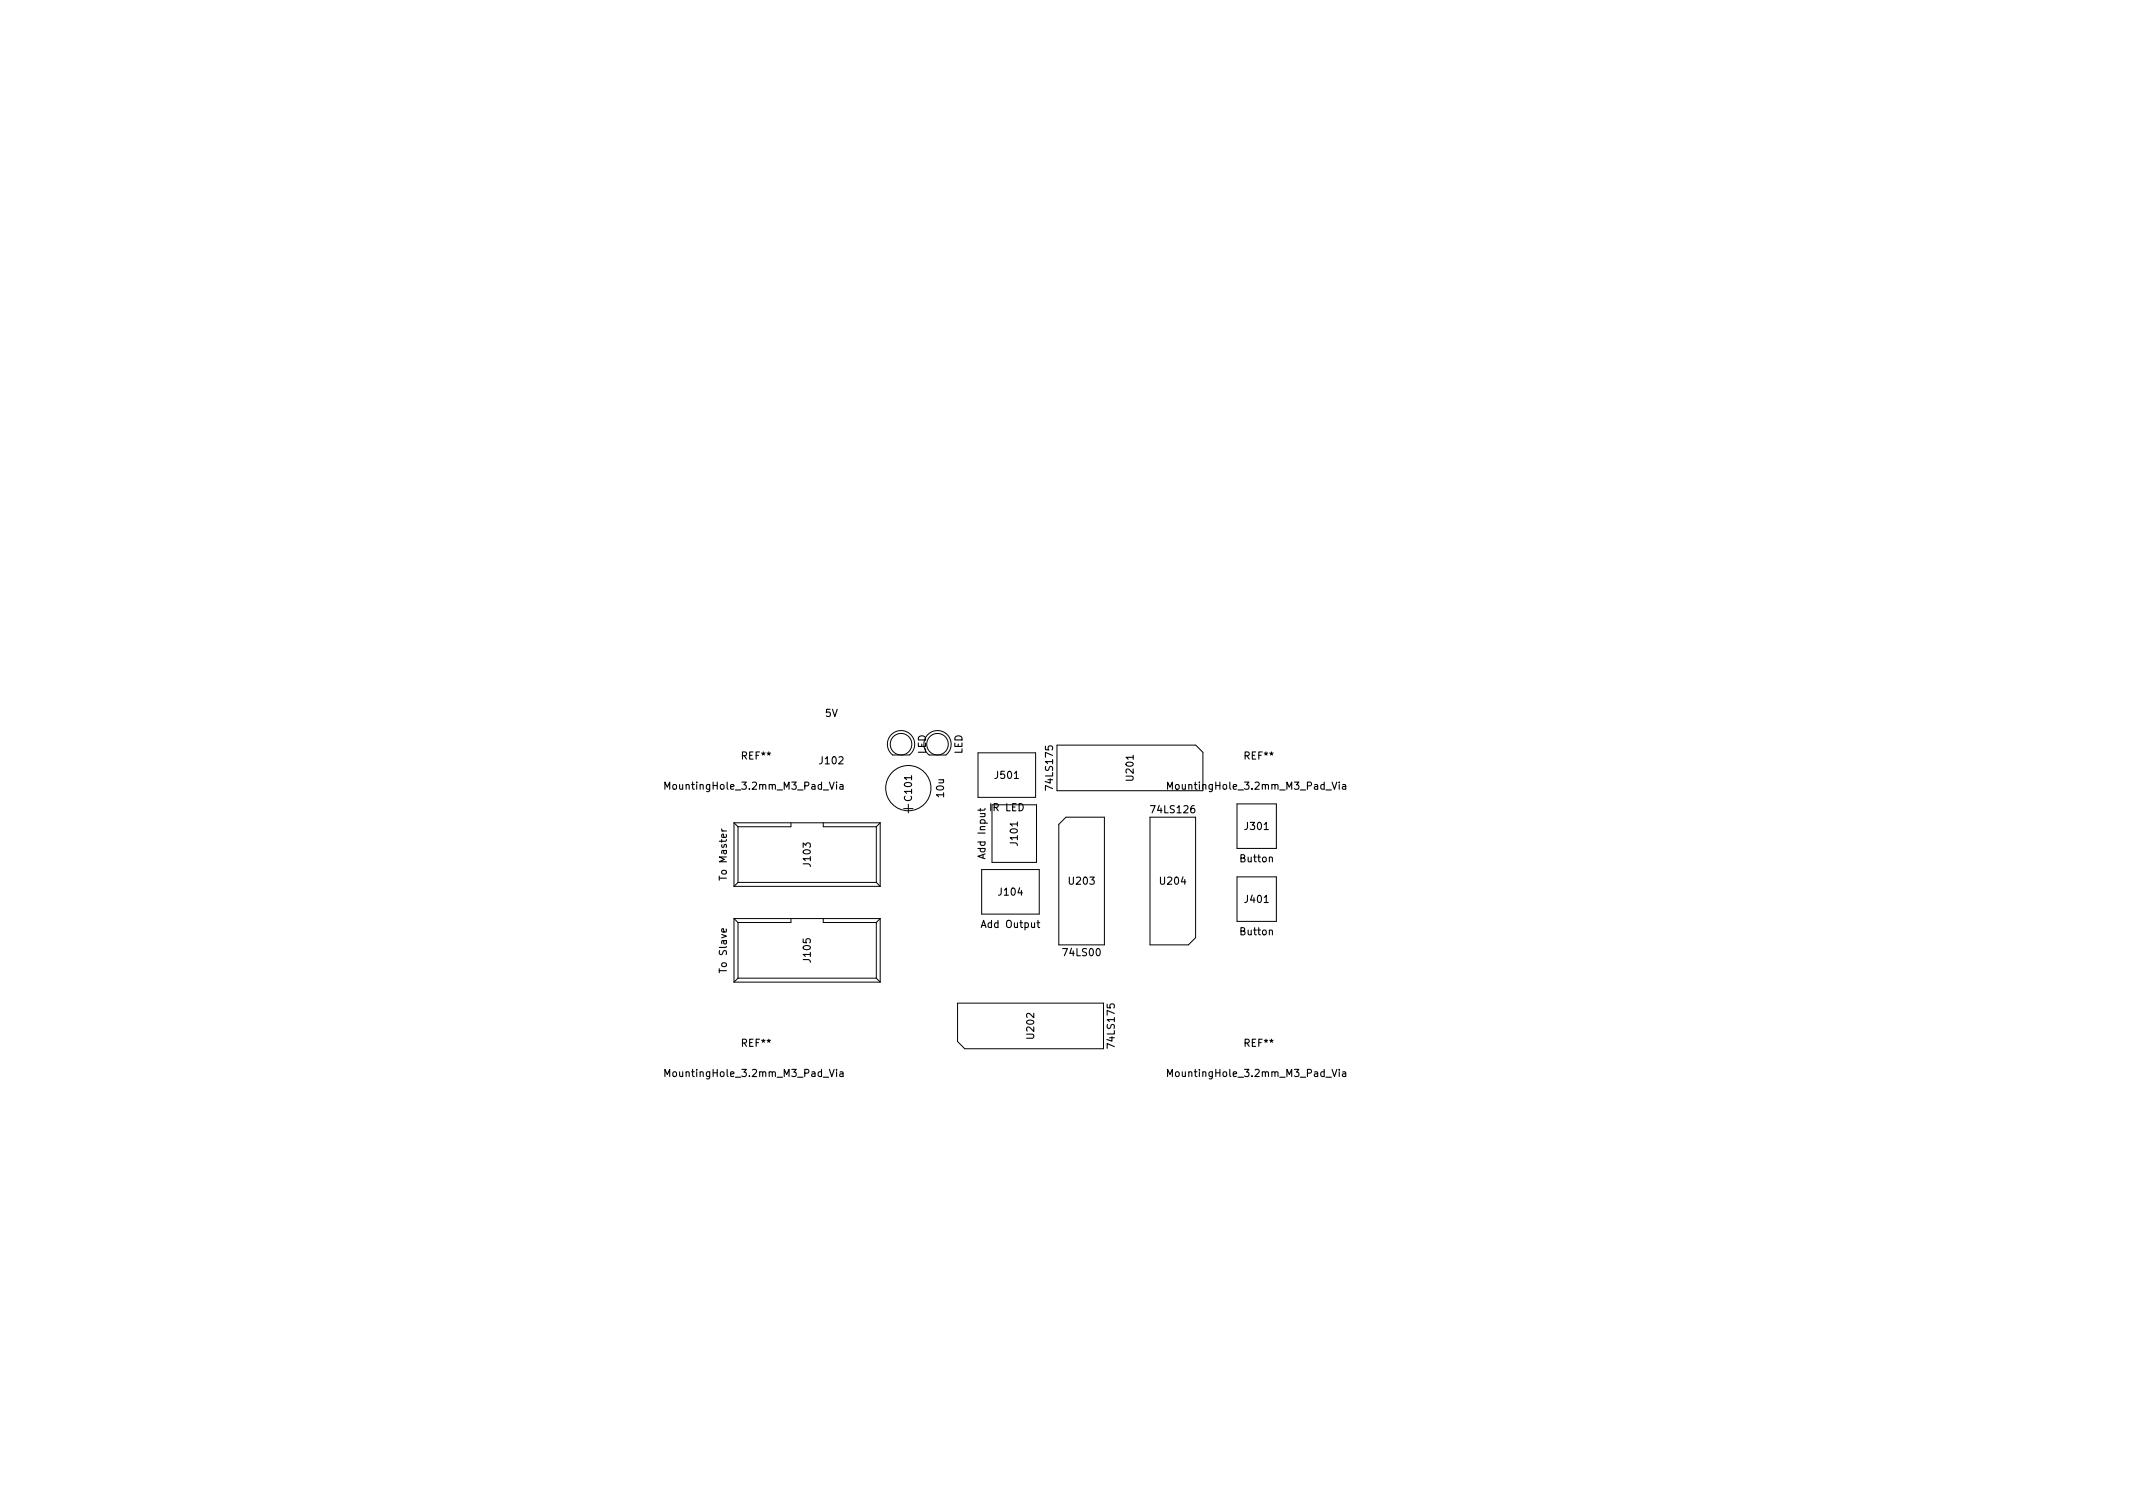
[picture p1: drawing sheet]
<svg xmlns="http://www.w3.org/2000/svg" width="297mm" height="210mm" viewBox="0 0 297 210" stroke-linecap="round" stroke-linejoin="round" font-family="sans-serif">
<defs><g id="words">
<g font-size="1.4">
<text x="114.9" y="99.8">5V</text>
<text x="103.4" y="105.7">REF**</text>
<text x="114.2" y="106.4">J102</text>
<text x="128.9" y="105" transform="rotate(-90 128.9 105)">LED</text>
<text x="134" y="105" transform="rotate(-90 134 105)">LED</text>
<text x="173.4" y="105.7">REF**</text>
<text x="93.3" y="109.9">MountingHole_3.2mm_M3_Pad_Via</text>
<text x="127" y="111.4" transform="rotate(-90 127 111.4)">C101</text>
<text x="131.5" y="110.9" transform="rotate(-90 131.5 110.9)">10u</text>
<text x="137.9" y="112.9">IR LED</text>
<text x="138.7" y="108.4">J501</text>
<text x="146.6" y="109.8" transform="rotate(-90 146.6 109.8)">74LS175</text>
<text x="157.9" y="108.6" transform="rotate(-90 157.9 108.6)">U201</text>
<text x="160.5" y="113.2">74LS126</text>
<text x="163.3" y="109.9">MountingHole_3.2mm_M3_Pad_Via</text>
<text x="137.2" y="119.3" transform="rotate(-90 137.2 119.3)">Add Input</text>
<text x="141.7" y="117.6" transform="rotate(-90 141.7 117.6)">J101</text>
<text x="173.5" y="115.6">J301</text>
<text x="101.2" y="122.3" transform="rotate(-90 101.2 122.3)">To Master</text>
<text x="112.9" y="120.5" transform="rotate(-90 112.9 120.5)">J103</text>
<text x="139.2" y="124.7">J104</text>
<text x="149" y="123.2">U203</text>
<text x="161.7" y="123.2">U204</text>
<text x="172.8" y="120.1">Button</text>
<text x="173.5" y="125.7">J401</text>
<text x="136.9" y="129.2">Add Output</text>
<text x="172.8" y="130.2">Button</text>
<text x="101.2" y="135.2" transform="rotate(-90 101.2 135.2)">To Slave</text>
<text x="112.9" y="133.9" transform="rotate(-90 112.9 133.9)">J105</text>
<text x="148.2" y="133.1">74LS00</text>
<text x="93.3" y="149.9">MountingHole_3.2mm_M3_Pad_Via</text>
<text x="103.4" y="145.7">REF**</text>
<text x="144" y="144.5" transform="rotate(-90 144 144.5)">U202</text>
<text x="155.2" y="145.7" transform="rotate(-90 155.2 145.7)">74LS175</text>
<text x="163.3" y="149.9">MountingHole_3.2mm_M3_Pad_Via</text>
<text x="173.4" y="145.7">REF**</text>
</g>
</g></defs>
<g fill="none" stroke="#000" stroke-width=".14">
<path d="M102.2 114.6l.6 .5M102.2 114.6v8.8M102.2 114.6h20.4M102.8 115.1v7.8M110.1 114.6v.5h-7.3M114.6 114.6v.5h7.4M122 115.1v7.8M122.6 114.6l-.6 .5M122.6 114.6v8.8M124.2 102.2a1.9 1.9 0 0 1 2.7 .2 1.9 1.9 0 0 1-.3 2.7h-2.3a1.9 1.9 0 0 1-.1-2.9zM125.8 112.6h1.3M126.5 112v1.2"/>
<path d="M131.7 105.1h-2.3a1.9 1.9 0 0 1-.2-2.8 1.9 1.9 0 0 1 2.8 0 1.9 1.9 0 0 1-.3 2.8M136.2 104.8h8v6.2h-8zM138.1 112.1h6.2v8h-6.2zM147.2 103.8h19.3l1 1v5.3h-20.3zM148.4 113.8h5.4v17.8h-6.4v-16.8zM160.1 113.8h6.4v16.8l-1 1h-5.4zM172.3 111.9h5.4v6.2h-5.4zM102.2 127.9v8.9M102.2 123.4h20.4M102.2 136.8h20.4M102.2 127.9h20.4M102.2 127.9l.6 .6"/>
<path d="M102.8 122.9l-.6 .5M102.8 128.5v7.7M102.8 122.9h19.2M102.8 136.2h19.2M102.8 136.2l-.6 .6M110.1 127.9v.6h-7.3M114.6 127.9v.6h7.4M122 122.9l.6 .5M122 128.5v7.7M122 136.2l.6 .6M122.6 127.9v8.9M122.6 127.9l-.6 .6"/>
<path d="M133.3 139.7h20.4v6.3h-19.4l-1-1zM136.7 121.1h8v6.2h-8zM172.3 122.1h5.4v6.2h-5.4z"/>
<circle cx="125.5" cy="103.6" r="1.5"/>
<circle cx="126.5" cy="109.7" r="3.2"/>
<circle cx="130.6" cy="103.6" r="1.5"/>
</g>
<path d="M92.6 109.9v-1l.3 .7 .4-.7v1M117 109.3h.4v.6M117.4 109.5h-.3l-.2 .2 .2 .2h.3M162.6 109.9v-1l.3 .7 .4-.7v1M187 109.3h.4v.6M187.4 109.5h-.3l-.2 .2 .2 .2h.3M92.6 149.9v-1l.3 .7 .4-.7v1M117 149.3h.4v.6M117.4 149.5h-.3l-.2 .2 .2 .2h.3M162.6 149.9v-1l.3 .7 .4-.7v1M187 149.3h.4v.6M187.4 149.5h-.3l-.2 .2 .2 .2h.3" fill="none" stroke="#000" stroke-width=".15"/>
<use href="#words"/>
</svg>
